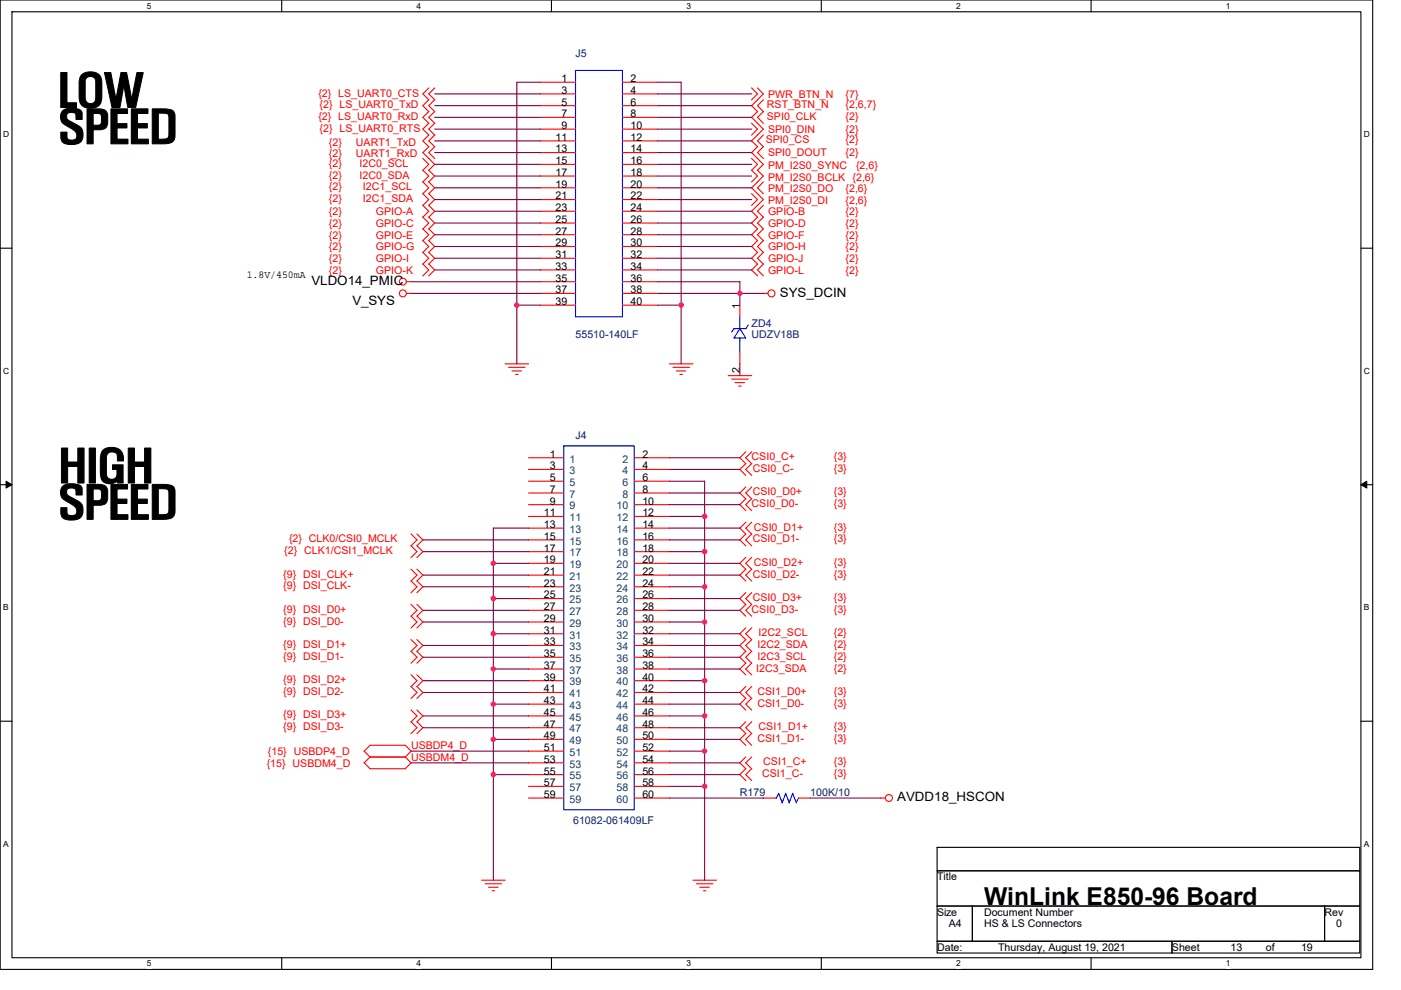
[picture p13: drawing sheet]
<svg xmlns="http://www.w3.org/2000/svg" width="297mm" height="210mm" viewBox="0 0 297 210" stroke-linecap="round" stroke-linejoin="round" font-family="sans-serif">
<defs><g id="words">
<g font-size="8.7">
<text x="12.5" y="22.4">LOW</text>
<text x="12.5" y="30.1">SPEED</text>
<text x="12.5" y="102.1">HIGH</text>
<text x="12.5" y="109.8">SPEED</text>
</g>
<text font-size="5.2" x="208.6" y="192">WinLink E850-96 Board</text>
<g font-size="2.7">
<text x="66" y="60.5">VLDO14_PMIC</text>
<text x="74.7" y="64.7">V_SYS</text>
<text x="165.3" y="62.9">SYS_DCIN</text>
<text x="190.2" y="170">AVDD18_HSCON</text>
</g>
<g font-size="2.2">
<text x="119" y="17.4">1</text>
<text x="133.7" y="17.4">2</text>
<text x="119" y="19.9">3</text>
<text x="119" y="22.4">5</text>
<text x="133.7" y="19.9">4</text>
<text x="133.7" y="22.4">6</text>
<text x="117.8" y="29.9">11</text>
<text x="119" y="24.9">7</text>
<text x="119" y="27.4">9</text>
<text x="133.7" y="24.9">8</text>
<text x="133.7" y="27.4">10</text>
<text x="133.7" y="29.9">12</text>
<text x="117.8" y="32.3">13</text>
<text x="117.8" y="34.8">15</text>
<text x="133.7" y="32.3">14</text>
<text x="133.7" y="34.8">16</text>
<text x="117.8" y="37.3">17</text>
<text x="117.8" y="39.8">19</text>
<text x="133.7" y="37.3">18</text>
<text x="133.7" y="39.8">20</text>
<text x="117.8" y="42.3">21</text>
<text x="117.8" y="44.8">23</text>
<text x="117.8" y="47.3">25</text>
<text x="133.7" y="42.3">22</text>
<text x="133.7" y="44.8">24</text>
<text x="133.7" y="47.3">26</text>
<text x="117.8" y="49.8">27</text>
<text x="117.8" y="52.3">29</text>
<text x="133.7" y="49.8">28</text>
<text x="133.7" y="52.3">30</text>
<text x="52.3" y="59.1">1.8V/450mA</text>
<text x="117.8" y="54.8">31</text>
<text x="117.8" y="57.2">33</text>
<text x="117.8" y="59.7">35</text>
<text x="133.7" y="54.8">32</text>
<text x="133.7" y="57.2">34</text>
<text x="133.7" y="59.7">36</text>
<text x="117.8" y="62.2">37</text>
<text x="117.8" y="64.7">39</text>
<text x="133.7" y="62.2">38</text>
<text x="133.7" y="64.7">40</text>
<text x="156.8" y="65.5" transform="rotate(-90 156.8 65.5)">1</text>
<text x="156.8" y="79" transform="rotate(-90 156.8 79)">2</text>
<text x="116.5" y="97.1">1</text>
<text x="116.5" y="99.5">3</text>
<text x="136.2" y="97.1">2</text>
<text x="136.2" y="99.5">4</text>
<text x="116.5" y="102">5</text>
<text x="116.5" y="104.5">7</text>
<text x="116.5" y="107">9</text>
<text x="136.2" y="102">6</text>
<text x="136.2" y="104.5">8</text>
<text x="136.2" y="107">10</text>
<text x="115.3" y="109.5">11</text>
<text x="115.3" y="112">13</text>
<text x="136.2" y="109.5">12</text>
<text x="136.2" y="112">14</text>
<text x="115.3" y="114.5">15</text>
<text x="115.3" y="117">17</text>
<text x="115.3" y="119.5">19</text>
<text x="136.2" y="114.5">16</text>
<text x="136.2" y="117">18</text>
<text x="136.2" y="119.5">20</text>
<text x="115.3" y="122">21</text>
<text x="115.3" y="124.4">23</text>
<text x="136.2" y="122">22</text>
<text x="136.2" y="124.4">24</text>
<text x="115.3" y="126.9">25</text>
<text x="115.3" y="129.4">27</text>
<text x="115.3" y="131.9">29</text>
<text x="136.2" y="126.9">26</text>
<text x="136.2" y="129.4">28</text>
<text x="136.2" y="131.9">30</text>
<text x="115.3" y="134.4">31</text>
<text x="115.3" y="136.9">33</text>
<text x="136.2" y="134.4">32</text>
<text x="136.2" y="136.9">34</text>
<text x="115.3" y="139.4">35</text>
<text x="115.3" y="141.9">37</text>
<text x="136.2" y="139.4">36</text>
<text x="136.2" y="141.9">38</text>
<text x="115.3" y="144.4">39</text>
<text x="115.3" y="146.9">41</text>
<text x="115.3" y="149.3">43</text>
<text x="136.2" y="144.4">40</text>
<text x="136.2" y="146.9">42</text>
<text x="136.2" y="149.3">44</text>
<text x="115.3" y="151.8">45</text>
<text x="115.3" y="154.3">47</text>
<text x="136.2" y="151.8">46</text>
<text x="136.2" y="154.3">48</text>
<text x="115.3" y="156.8">49</text>
<text x="115.3" y="159.3">51</text>
<text x="115.3" y="161.8">53</text>
<text x="136.2" y="156.8">50</text>
<text x="136.2" y="159.3">52</text>
<text x="136.2" y="161.8">54</text>
<text x="115.3" y="164.3">55</text>
<text x="115.3" y="166.8">57</text>
<text x="136.2" y="164.3">56</text>
<text x="136.2" y="166.8">58</text>
<text x="115.3" y="169.2">59</text>
<text x="136.2" y="169.2">60</text>
<text x="198.7" y="186.7">Title</text>
<text x="198.7" y="194.2">Size</text>
<text x="201.2" y="196.7">A4</text>
<text x="208.6" y="194.2">Document Number</text>
<text x="208.6" y="196.7">HS &amp; LS Connectors</text>
<text x="280.8" y="194.2">Rev</text>
<text x="283.3" y="196.7">0</text>
<text x="198.7" y="201.7">Date:</text>
<text x="211.6" y="201.7">Thursday, August 19, 2021</text>
<text x="248.5" y="201.7">Sheet</text>
<text x="260.9" y="201.7">13</text>
<text x="268.4" y="201.7">of</text>
<text x="275.8" y="201.7">19</text>
</g>
<g font-size="2.2" fill="#000080">
<text x="122" y="12">J5</text>
<text x="122" y="71.7">55510-140LF</text>
<text x="159.4" y="69.3">ZD4</text>
<text x="159.4" y="71.7">UDZV18B</text>
<text x="122" y="93.2">J4</text>
<text x="156.9" y="168.8">R179</text>
<text x="171.8" y="168.8">100K/10</text>
<text x="121.5" y="174.8">61082-061409LF</text>
</g>
<g font-size="2.2" fill="#f00">
<text x="67.5" y="20.5">{2} LS_UART0_CTS</text>
<text x="67.8" y="22.9">{2} LS_UART0_TxD</text>
<text x="162.6" y="22.9">RST_BTN_N</text>
<text x="162.8" y="20.7">PWR_BTN_N</text>
<text x="179.3" y="22.9">{2,6,7}</text>
<text x="179.3" y="20.7">{7}</text>
<text x="67.5" y="25.4">{2} LS_UART0_RxD</text>
<text x="67.8" y="27.9">{2} LS_UART0_RTS</text>
<text x="162.6" y="25.4">SPI0_CLK</text>
<text x="162.8" y="28.2">SPI0_DIN</text>
<text x="179.3" y="25.4">{2}</text>
<text x="179.3" y="28.2">{2}</text>
<text x="69.7" y="30.9">{2}</text>
<text x="69.7" y="33.4">{2}</text>
<text x="69.7" y="35.4">{2}</text>
<text x="75.5" y="30.9">UART1_TxD</text>
<text x="75.5" y="33.4">UART1_RxD</text>
<text x="76.2" y="35.4">I2C0_SCL</text>
<text x="162.3" y="30.4">SPI0_CS</text>
<text x="162.8" y="33.1">SPI0_DOUT</text>
<text x="162.8" y="35.9">PM_I2S0_SYNC</text>
<text x="179.3" y="30.4">{2}</text>
<text x="179.3" y="33.1">{2}</text>
<text x="181.5" y="35.9">{2,6}</text>
<text x="69.7" y="37.9">{2}</text>
<text x="69.7" y="40.4">{2}</text>
<text x="76.2" y="37.9">I2C0_SDA</text>
<text x="77" y="40.4">I2C1_SCL</text>
<text x="162.8" y="40.6">PM_I2S0_DO</text>
<text x="162.8" y="38.4">PM_I2S0_BCLK {2,6}</text>
<text x="179.3" y="40.6">{2,6}</text>
<text x="69.7" y="42.9">{2}</text>
<text x="69.7" y="45.6">{2}</text>
<text x="77" y="42.9">I2C1_SDA</text>
<text x="79.7" y="45.6">GPIO-A</text>
<text x="162.8" y="45.6">GPIO-B</text>
<text x="162.8" y="43.4">PM_I2S0_DI</text>
<text x="179.3" y="43.4">{2,6}</text>
<text x="179.3" y="45.6">{2}</text>
<text x="69.7" y="53.1">{2}</text>
<text x="69.7" y="50.6">{2}</text>
<text x="69.7" y="48.1">{2}</text>
<text x="79.7" y="53.1">GPIO-G</text>
<text x="79.7" y="50.6">GPIO-E</text>
<text x="79.7" y="48.1">GPIO-C</text>
<text x="162.8" y="53.1">GPIO-H</text>
<text x="162.8" y="48.1">GPIO-D</text>
<text x="162.8" y="50.6">GPIO-F</text>
<text x="179.3" y="53.1">{2}</text>
<text x="179.3" y="48.1">{2}</text>
<text x="179.3" y="50.6">{2}</text>
<text x="69.7" y="55.6">{2}</text>
<text x="69.7" y="58">{2}</text>
<text x="79.7" y="55.6">GPIO-I</text>
<text x="79.7" y="58">GPIO-K</text>
<text x="162.8" y="55.6">GPIO-J</text>
<text x="162.8" y="58">GPIO-L</text>
<text x="179.3" y="58">{2}</text>
<text x="179.3" y="55.6">{2}</text>
<text x="159.4" y="97.6">CSI0_C+</text>
<text x="159.6" y="100.1">CSI0_C-</text>
<text x="176.8" y="97.6">{3}</text>
<text x="176.8" y="100.1">{3}</text>
<text x="159.4" y="107.6">CSI0_D0-</text>
<text x="159.6" y="105.1">CSI0_D0+</text>
<text x="176.8" y="107.6">{3}</text>
<text x="176.8" y="105.1">{3}</text>
<text x="159.8" y="112.6">CSI0_D1+</text>
<text x="176.8" y="112.6">{3}</text>
<text x="60.3" y="117.5">{2} CLK1/CSI1_MCLK</text>
<text x="61.3" y="115">{2} CLK0/CSI0_MCLK</text>
<text x="159.6" y="115">CSI0_D1-</text>
<text x="176.8" y="115">{3}</text>
<text x="60" y="125">{9} DSI_CLK-</text>
<text x="60" y="122.5">{9} DSI_CLK+</text>
<text x="159.6" y="122.5">CSI0_D2-</text>
<text x="159.8" y="120">CSI0_D2+</text>
<text x="176.8" y="122.5">{3}</text>
<text x="176.8" y="120">{3}</text>
<text x="60" y="130">{9} DSI_D0+</text>
<text x="159.4" y="130">CSI0_D3-</text>
<text x="159.6" y="127.5">CSI0_D3+</text>
<text x="176.8" y="130">{3}</text>
<text x="176.8" y="127.5">{3}</text>
<text x="60" y="132.5">{9} DSI_D0-</text>
<text x="60" y="137.5">{9} DSI_D1+</text>
<text x="160.6" y="137.5">I2C2_SDA</text>
<text x="160.8" y="135">I2C2_SCL</text>
<text x="176.8" y="135">{2}</text>
<text x="176.8" y="137.5">{2}</text>
<text x="60" y="139.9">{9} DSI_D1-</text>
<text x="160.4" y="142.4">I2C3_SDA</text>
<text x="160.6" y="139.9">I2C3_SCL</text>
<text x="176.8" y="139.9">{2}</text>
<text x="176.8" y="142.4">{2}</text>
<text x="60" y="144.9">{9} DSI_D2+</text>
<text x="60" y="147.4">{9} DSI_D2-</text>
<text x="160.6" y="147.4">CSI1_D0+</text>
<text x="160.6" y="149.9">CSI1_D0-</text>
<text x="176.8" y="149.9">{3}</text>
<text x="176.8" y="147.4">{3}</text>
<text x="60" y="154.9">{9} DSI_D3-</text>
<text x="60" y="152.4">{9} DSI_D3+</text>
<text x="160.8" y="154.9">CSI1_D1+</text>
<text x="176.8" y="154.9">{3}</text>
<text x="56.8" y="160.1">{15} USBDP4_D</text>
<text x="87.2" y="158.9">USBDP4_D</text>
<text x="87.2" y="161.4">USBDM4_D</text>
<text x="160.6" y="157.4">CSI1_D1-</text>
<text x="176.8" y="157.4">{3}</text>
<text x="56.6" y="162.6">{15} USBDM4_D</text>
<text x="161.6" y="164.8">CSI1_C-</text>
<text x="161.8" y="162.3">CSI1_C+</text>
<text x="176.8" y="164.8">{3}</text>
<text x="176.8" y="162.3">{3}</text>
</g>
<g font-size="2.2" fill="#004080">
<text x="120.8" y="98.1">1</text>
<text x="120.8" y="100.6">3</text>
<text x="132" y="98.1">2</text>
<text x="132" y="100.6">4</text>
<text x="120.8" y="103.1">5</text>
<text x="120.8" y="105.6">7</text>
<text x="132" y="103.1">6</text>
<text x="132" y="105.6">8</text>
<text x="120.8" y="108.1">9</text>
<text x="120.8" y="110.6">11</text>
<text x="120.8" y="113">13</text>
<text x="130.7" y="110.6">12</text>
<text x="130.7" y="113">14</text>
<text x="130.7" y="108.1">10</text>
<text x="120.8" y="115.5">15</text>
<text x="120.8" y="118">17</text>
<text x="130.7" y="115.5">16</text>
<text x="130.7" y="118">18</text>
<text x="120.8" y="120.5">19</text>
<text x="120.8" y="123">21</text>
<text x="120.8" y="125.5">23</text>
<text x="130.7" y="120.5">20</text>
<text x="130.7" y="123">22</text>
<text x="130.7" y="125.5">24</text>
<text x="120.8" y="128">25</text>
<text x="120.8" y="130.5">27</text>
<text x="130.7" y="128">26</text>
<text x="130.7" y="130.5">28</text>
<text x="120.8" y="132.9">29</text>
<text x="120.8" y="135.4">31</text>
<text x="120.8" y="137.9">33</text>
<text x="130.7" y="132.9">30</text>
<text x="130.7" y="135.4">32</text>
<text x="130.7" y="137.9">34</text>
<text x="120.8" y="140.4">35</text>
<text x="120.8" y="142.9">37</text>
<text x="130.7" y="140.4">36</text>
<text x="130.7" y="142.9">38</text>
<text x="120.8" y="145.4">39</text>
<text x="120.8" y="147.9">41</text>
<text x="130.7" y="145.4">40</text>
<text x="130.7" y="147.9">42</text>
<text x="120.8" y="150.4">43</text>
<text x="120.8" y="152.9">45</text>
<text x="120.8" y="155.4">47</text>
<text x="130.7" y="150.4">44</text>
<text x="130.7" y="152.9">46</text>
<text x="130.7" y="155.4">48</text>
<text x="120.8" y="157.8">49</text>
<text x="120.8" y="160.3">51</text>
<text x="130.7" y="157.8">50</text>
<text x="130.7" y="160.3">52</text>
<text x="120.8" y="162.8">53</text>
<text x="120.8" y="165.3">55</text>
<text x="120.8" y="167.8">57</text>
<text x="130.7" y="162.8">54</text>
<text x="130.7" y="165.3">56</text>
<text x="130.7" y="167.8">58</text>
<text x="120.8" y="170.3">59</text>
<text x="130.7" y="170.3">60</text>
</g>
<g font-size="1.8">
<text x="31.1" y="1.8">5</text>
<text x="88.3" y="1.8">4</text>
<text x="145.5" y="1.8">3</text>
<text x="202.7" y="1.8">2</text>
<text x="259.9" y="1.8">1</text>
<text x=".7" y="29.1">D</text>
<text x="289.2" y="29.1">D</text>
<text x=".7" y="79.3">C</text>
<text x="289.2" y="79.3">C</text>
<text x=".7" y="129.5">B</text>
<text x="289.2" y="129.5">B</text>
<text x=".7" y="179.6">A</text>
<text x="289.2" y="179.6">A</text>
<text x="31.1" y="205">5</text>
<text x="88.3" y="205">4</text>
<text x="145.5" y="205">3</text>
<text x="202.7" y="205">2</text>
<text x="259.9" y="205">1</text>
</g>
</g></defs>
<path d="M0 0h291v205.6h-291zM2.5 2.5h286v200.6h-286z" fill="none" stroke="#000" stroke-width=".23"/>
<g fill="#fff">
<path d="M31.1 .3h1v1.9h-1z"/>
<path d="M31.1 203.4h1v2h-1z"/>
</g>
<path d="M59.7 0v2.5M59.7 203.1v2.5" fill="none" stroke="#000" stroke-width=".23"/>
<g fill="#fff">
<path d="M88.3 .3h1v1.9h-1z"/>
<path d="M88.3 203.4h1v2h-1z"/>
</g>
<path d="M116.9 0v2.5M116.9 203.1v2.5" fill="none" stroke="#000" stroke-width=".23"/>
<g fill="#fff">
<path d="M145.5 .3h1v1.9h-1z"/>
<path d="M145.5 203.4h1v2h-1z"/>
</g>
<path d="M174.1 0v2.5M174.1 203.1v2.5" fill="none" stroke="#000" stroke-width=".23"/>
<g fill="#fff">
<path d="M202.7 .3h1v1.9h-1z"/>
<path d="M202.7 203.4h1v2h-1z"/>
</g>
<path d="M231.3 0v2.5M231.3 203.1v2.5" fill="none" stroke="#000" stroke-width=".23"/>
<g fill="#fff">
<path d="M259.9 .3h1v1.9h-1z"/>
<path d="M259.9 203.4h1v2h-1z"/>
<path d="M.7 27.6h1.3v1.9h-1.3z"/>
<path d="M289.2 27.6h1.3v1.9h-1.3z"/>
<path d="M.7 77.7h1.3v2h-1.3z"/>
<path d="M289.2 77.7h1.3v2h-1.3z"/>
</g>
<path d="M0 52.6h2.5M288.5 52.6h2.5" fill="none" stroke="#000" stroke-width=".23"/>
<g fill="#fff">
<path d="M.7 127.9h1.2v2h-1.2z"/>
<path d="M289.2 127.9h1.2v2h-1.2z"/>
</g>
<path d="M0 102.8h2.5M288.5 102.8h2.5" fill="none" stroke="#000" stroke-width=".23"/>
<path d="M1.3 102.1l1.2 .7-1.2 .7zM288.5 102.8l1.3-.7v1.4z" fill="#000" stroke="#000" stroke-width=".21"/>
<g fill="#fff">
<path d="M.7 178h1.2v2h-1.2z"/>
<path d="M289.2 178h1.2v2h-1.2z"/>
</g>
<path d="M0 153h2.5M288.5 153h2.5M198.7 179.7h89.6v5h-89.6zM198.7 184.7h89.6v7.5h-89.6zM198.7 192.2h7.5v7.4h-7.5zM198.7 199.6h49.8v2.5h-49.8zM206.2 192.2h74.6v7.4h-74.6zM248.5 199.6h39.8v2.5h-39.8zM280.8 192.2h7.5v7.4h-7.5z" fill="none" stroke="#000" stroke-width=".23"/>
<g fill="none" stroke="#f00" stroke-width=".23">
<path d="M90.9 18.6l-1.2 1.3 1.2 1.3M92.2 18.6l-1.3 1.3 1.3 1.3M114.6 17.4h7.4M114.6 19.9h7.4M132 17.4h7.4M132 19.9h7.4M159.3 18.6l1.3 1.3-1.3 1.3M160.6 18.6l1.2 1.3-1.2 1.3M89.6 33.6l1.3 1.3-1.3 1.2M89.6 36.1l1.3 1.2-1.3 1.3 1.3 1.2-1.3 1.3M90.9 36.1l1.3 1.2-1.3 1.3 1.3 1.2-1.3 1.3M90.9 28.6l-1.2 1.3 1.2 1.2-1.2 1.3 2.5 2.5-1.3 1.2"/>
<path d="M90.9 23.6l-1.2 1.3 1.2 1.3M90.9 26.1l-1.2 1.3 1.2 1.3M90.9 21.1l-1.2 1.3 1.2 1.3M92.2 23.6l-1.3 1.3 1.3 1.3M92.2 26.1l-1.3 1.3 1.3 1.3M92.2 28.6l-1.3 1.3 1.3 1.2-1.3 1.3 1.3 1.2M92.2 21.1l-1.3 1.3 1.3 1.3M114.6 22.4h7.4M114.6 24.9h7.4M114.6 27.4h7.4M114.6 29.9h7.4M114.6 32.4h7.4"/>
<path d="M114.6 34.9h7.4M114.6 37.3h7.4M114.6 39.8h7.4M132 22.4h7.4M132 24.9h7.4M132 27.4h7.4M132 29.9h7.4M132 32.4h7.4M132 34.9h7.4M132 37.3h7.4M132 39.8h7.4M159.3 33.6l1.3 1.3-1.3 1.2"/>
<path d="M159.3 36.1l1.3 1.2-1.3 1.3M159.3 26.1l1.3 1.3-1.3 1.3M160.6 36.1l1.2 1.2-2.4 2.5 1.2 1.3M160.6 33.6l1.2 1.3-1.2 1.2M160.6 26.1l1.2 1.3-1.2 1.3M160.6 28.6l-1.2 1.3 1.2 1.2-1.2 1.3 1.2 1.2M160.6 23.6l-1.2 1.3 1.2 1.3M160.6 21.1l-1.2 1.3 1.2 1.3M161.9 38.6l-1.3 1.2 1.3 1.3M161.9 28.6l-1.3 1.3 1.3 1.2-1.3 1.3 1.3 1.2M161.9 23.6l-1.3 1.3 1.3 1.3M161.9 21.1l-1.3 1.3 1.3 1.3"/>
<path d="M86.2 59.8h1M89.6 51l1.3 1.3-1.3 1.2 1.3 1.3-1.3 1.2M89.6 56l1.3 1.3-1.3 1.2M89.6 43.5l1.3 1.3-1.3 1.2 1.3 1.3-1.3 1.2 1.3 1.3-1.3 1.3M89.6 41.1l1.3 1.2-1.3 1.3M90.9 51l1.3 1.3-1.3 1.2 1.3 1.3-1.3 1.2M90.9 56l1.3 1.3-1.3 1.2M90.9 43.5l1.3 1.3-1.3 1.2 1.3 1.3-1.3 1.2 1.3 1.3-1.3 1.3M90.9 41.1l1.3 1.2-1.3 1.3M114.6 59.8h7.4M114.6 42.3h7.4M114.6 44.8h7.4"/>
<path d="M114.6 47.3h7.4M114.6 49.8h7.4M114.6 52.3h7.4M114.6 54.8h7.4M114.6 57.3h7.4M132 59.8h7.4M132 42.3h7.4M132 44.8h7.4M132 47.3h7.4M132 49.8h7.4M132 52.3h7.4M132 54.8h7.4"/>
<path d="M132 57.3h7.4M159.3 41.1l1.3 1.2-1.3 1.3M160.6 41.1l1.2 1.2-2.4 2.5 1.2 1.3-1.2 1.2 1.2 1.3-1.2 1.2 1.2 1.3M160.6 51l-1.2 1.3 1.2 1.3-1.2 1.2 1.2 1.2M160.6 56l-1.2 1.3 1.2 1.2M161.9 43.5l-1.3 1.3 1.3 1.2-1.3 1.3 1.3 1.2-1.3 1.3 1.3 1.3M161.9 51l-1.3 1.3 1.3 1.3-1.3 1.2 1.3 1.2M161.9 56l-1.3 1.3 1.3 1.2M86.2 62.2h1M107.1 77.2h5M107.8 77.9h3.5M108.6 78.7h2"/>
<path d="M109.3 79.4h.6M114.6 62.2h7.4M114.6 64.7h7.4M132 62.2h7.4M132 64.7h7.4M141.9 77.2h5M142.7 77.9h3.5M143.4 78.7h2M144.2 79.4h.5M154.4 79.7h5M156.9 64.7v2.5M156.9 74.7v2.5"/>
<path d="M161.8 62.2h1M112.1 97.1h7.4M112.1 99.6h7.4M134.5 97.1h7.4M134.5 99.6h7.4M155.1 80.4h3.5M155.8 81.2h2.1M156.6 81.9h.5M158.1 95.8l-1.2 1.3 1.2 1.3M158.1 98.3l-1.2 1.3 1.2 1.2M159.4 95.8l-1.3 1.3 1.3 1.3M159.4 98.3l-1.3 1.3 1.3 1.2"/>
<path d="M87.1 113.2l1.3 1.3-1.3 1.2 1.3 1.3-1.3 1.3M88.4 113.2l1.3 1.3-1.3 1.2 1.3 1.3-1.3 1.3M112.1 102.1h7.4M112.1 104.6h7.4M112.1 107h7.4M112.1 109.5h7.4M112.1 112h7.4M112.1 114.5h7.4M112.1 117h7.4M112.1 119.5h7.4M134.5 102.1h7.4M134.5 104.6h7.4"/>
<path d="M134.5 107h7.4M134.5 109.5h7.4M134.5 112h7.4M134.5 114.5h7.4M134.5 117h7.4M134.5 119.5h7.4M158.1 118.2l-1.2 1.3 1.2 1.3M158.1 110.8l-1.2 1.2 1.2 1.3M158.1 105.8l-1.2 1.2 1.2 1.3M158.1 103.3l-1.2 1.3 1.2 1.2M158.1 113.2l-1.2 1.3 1.2 1.3M159.4 118.2l-1.3 1.3 1.3 1.3"/>
<path d="M159.4 110.8l-1.3 1.2 1.3 1.3M159.4 105.8l-1.3 1.2 1.3 1.3M159.4 103.3l-1.3 1.3 1.3 1.2M159.4 113.2l-1.3 1.3 1.3 1.3M87.1 128.2l1.3 1.3-1.3 1.2M87.1 120.7l1.3 1.3-1.3 1.2 1.3 1.3-1.3 1.2M87.1 130.7l1.3 1.2-1.3 1.3M87.1 138.1l1.3 1.3-1.3 1.3M87.1 135.7l1.3 1.2-1.3 1.3M88.4 128.2l1.3 1.3-1.3 1.2M88.4 120.7l1.3 1.3-1.3 1.2 1.3 1.3-1.3 1.2M88.4 130.7l1.3 1.2-1.3 1.3"/>
<path d="M88.4 138.1l1.3 1.3-1.3 1.3M88.4 135.7l1.3 1.2-1.3 1.3M112.1 122h7.4M112.1 124.5h7.4M112.1 127h7.4M112.1 129.5h7.4M112.1 131.9h7.4M112.1 134.4h7.4M112.1 136.9h7.4M112.1 139.4h7.4M134.5 122h7.4M134.5 124.5h7.4"/>
<path d="M134.5 127h7.4M134.5 129.5h7.4M134.5 131.9h7.4M134.5 134.4h7.4M134.5 136.9h7.4M134.5 139.4h7.4M158.1 120.7l-1.2 1.3 1.2 1.3M158.1 138.1l-1.2 1.3 1.2 1.3M158.1 128.2l-1.2 1.3 1.2 1.2M158.1 125.7l-1.2 1.3 1.2 1.2M158.1 133.2l-1.2 1.2 1.2 1.3M158.1 135.7l-1.2 1.2 1.2 1.3"/>
<path d="M159.4 120.7l-1.3 1.3 1.3 1.3M159.4 138.1l-1.3 1.3 1.3 1.3M159.4 128.2l-1.3 1.3 1.3 1.2M159.4 125.7l-1.3 1.3 1.3 1.2M159.4 133.2l-1.3 1.2 1.3 1.3M159.4 135.7l-1.3 1.2 1.3 1.3M77.2 159.3l1.3-1.2h7.4l1.3 1.2M77.2 159.3l1.3 1.3M87.1 153.1l1.3 1.2-1.3 1.3M87.1 143.1l1.3 1.3-1.3 1.2M87.1 145.6l1.3 1.3-1.3 1.2M87.1 150.6l1.3 1.2-1.3 1.3"/>
<path d="M87.2 159.3l-1.3 1.3M88.4 153.1l1.3 1.2-1.3 1.3M88.4 143.1l1.3 1.3-1.3 1.2M88.4 145.6l1.3 1.3-1.3 1.2M88.4 150.6l1.3 1.2-1.3 1.3M112.1 141.9h7.4M112.1 144.4h7.4M112.1 146.9h7.4M112.1 149.4h7.4M112.1 151.8h7.4M112.1 154.3h7.4M112.1 156.8h7.4"/>
<path d="M112.1 159.3h7.4M134.5 141.9h7.4M134.5 144.4h7.4M134.5 146.9h7.4M134.5 149.4h7.4M134.5 151.8h7.4M134.5 154.3h7.4M134.5 156.8h7.4M134.5 159.3h7.4M158.1 153.1l-1.2 1.2 1.2 1.3M158.1 145.6l-1.2 1.3 1.2 1.2M158.1 148.1l-1.2 1.3 1.2 1.2"/>
<path d="M158.1 155.6l-1.2 1.2 1.2 1.3M158.1 140.6l-1.2 1.3 1.2 1.3M159.4 153.1l-1.3 1.2 1.3 1.3M159.4 145.6l-1.3 1.3 1.3 1.2M159.4 148.1l-1.3 1.3 1.3 1.2M159.4 155.6l-1.3 1.2 1.3 1.3M159.4 140.6l-1.3 1.3 1.3 1.3M77.2 161.8l1.3 1.2h7.4l1.3-1.2M78.4 160.6h7.5M78.5 160.6l-1.3 1.2M85.9 160.6l1.3 1.2M112.1 169.3h7.4"/>
<path d="M112.1 161.8h7.4M112.1 164.3h7.4M112.1 166.8h7.4M134.5 169.3h7.4M134.5 161.8h7.4M134.5 164.3h7.4M134.5 166.8h7.4M158.1 160.5l-1.2 1.3 1.2 1.2-1.2 1.3 1.2 1.3M159.4 160.5l-1.3 1.3 1.3 1.2-1.3 1.3 1.3 1.3M161.8 169.3h2.5M169.3 169.3h2.5M186.7 169.3h1"/>
<path d="M102.1 186.7h5M102.8 187.5h3.6M103.6 188.2h2M104.3 188.9h.6M146.9 186.7h5M147.7 187.5h3.5M148.4 188.2h2M149.2 188.9h.5"/>
<circle cx="85.4" cy="59.7" r=".73"/>
<circle cx="85.4" cy="62.2" r=".74"/>
<circle cx="163.6" cy="62.2" r=".74"/>
<circle cx="188.5" cy="169.3" r=".74"/>
</g>
<g fill="none" stroke="#00f" stroke-width=".23">
<path d="M122 14.9h10v52.3h-10zM156.9 69.7l1.2 2h-2.5zM156.9 67.2v2.5M156.9 71.7v3M158.6 68.9l-.5 .8h-2.5l-.5 .7M119.5 94.6h15v77.2h-15zM164.3 169.3h.3M165.1 168.3l.8 2M165.1 168.3l-.5 1M166.6 168.3l.7 2M166.6 168.3l-.8 2M168.1 168.3l.7 2"/>
<path d="M168.1 168.3l-.8 2M169.3 169.2l-.5 1.1"/>
</g>
<g fill="none" stroke="#800040" stroke-width=".23">
<path d="M92.2 19.9h22.4M114.6 17.4h-5v59.8M139.4 17.4h5v59.8M139.4 19.9h20M92.2 39.8h22.4M92.2 32.4h22.4M92.2 22.4h22.4M92.2 24.9h22.4M92.2 27.4h22.4M92.2 37.3h22.4M92.2 34.9h22.4M92.2 29.9h22.4"/>
<path d="M139.4 39.8h20M139.4 32.4h20M139.4 24.9h20M139.4 27.4h20M139.4 37.3h20M139.4 34.9h20M139.4 29.9h20M139.4 22.4h20M87.2 59.8h27.4M92.2 54.8h22.4M92.2 44.8h22.4M92.2 52.3h22.4"/>
<path d="M92.2 49.8h22.4M92.2 57.3h22.4M92.2 42.3h22.4M92.2 47.3h22.4M139.4 44.8h20M139.4 59.8h17.5M139.4 52.3h20M139.4 49.8h20M139.4 57.3h20M139.4 42.3h20M139.4 47.3h20M139.4 54.8h20"/>
<path d="M156.9 59.8v4.9M87.2 62.2h27.4M109.6 64.7h5M139.4 64.7h5M156.9 77.2v2.5M161.9 62.2h-22.5M141.9 99.6h15M141.9 97.1h15M89.7 117h22.4M89.7 114.5h22.4M104.6 119.5h7.5M112.1 112h-7.5v74.7"/>
<path d="M141.9 114.5h15M141.9 112h15M141.9 119.5h15M141.9 117h7.5M141.9 109.5h7.5M141.9 102.1h7.5M141.9 104.6h15M141.9 107h15M149.4 102.1v84.6M89.7 129.5h22.4M89.7 136.9h22.4M89.7 124.5h22.4"/>
<path d="M89.7 139.4h22.4M89.7 131.9h22.4M89.7 122h22.4M104.6 134.4h7.5M104.6 127h7.5M141.9 124.5h7.5M141.9 131.9h7.5M141.9 129.5h15M141.9 122h15M141.9 136.9h15M141.9 134.4h15M141.9 127h15"/>
<path d="M141.9 139.4h15M87.2 159.3h24.9M89.7 151.8h22.4M89.7 154.3h22.4M89.7 146.9h22.4M89.7 144.4h22.4M104.6 149.4h7.5M104.6 156.8h7.5M104.6 141.9h7.5M141.9 149.4h15M141.9 159.3h7.5M141.9 154.3h15"/>
<path d="M141.9 156.8h15M141.9 144.4h7.5M141.9 141.9h15M141.9 151.8h7.5M141.9 146.9h15M87.2 161.8h24.9M104.6 164.3h7.5M141.9 169.3h20M141.9 164.3h15M141.9 166.8h7.5M141.9 161.8h15M171.8 169.3h15"/>
</g>
<g fill="#f0f" stroke="#f0f" stroke-width=".23">
<circle cx="149.4" cy="131.9" r=".49"/>
<circle cx="149.4" cy="166.8" r=".49"/>
<circle cx="149.4" cy="117" r=".49"/>
<circle cx="149.4" cy="109.5" r=".49"/>
<circle cx="104.6" cy="119.5" r=".49"/>
<circle cx="104.6" cy="141.9" r=".49"/>
<circle cx="104.6" cy="164.3" r=".49"/>
<circle cx="104.6" cy="126.9" r=".49"/>
<circle cx="149.4" cy="159.3" r=".49"/>
<circle cx="149.4" cy="151.8" r=".49"/>
<circle cx="149.4" cy="144.4" r=".49"/>
<circle cx="104.6" cy="149.3" r=".49"/>
<circle cx="104.6" cy="156.8" r=".49"/>
<circle cx="104.6" cy="134.4" r=".49"/>
<circle cx="149.4" cy="124.5" r=".49"/>
<circle cx="156.9" cy="62.2" r=".49"/>
<circle cx="144.4" cy="64.7" r=".49"/>
<circle cx="109.5" cy="64.7" r=".49"/>
</g>
<use href="#words"/>
</svg>
